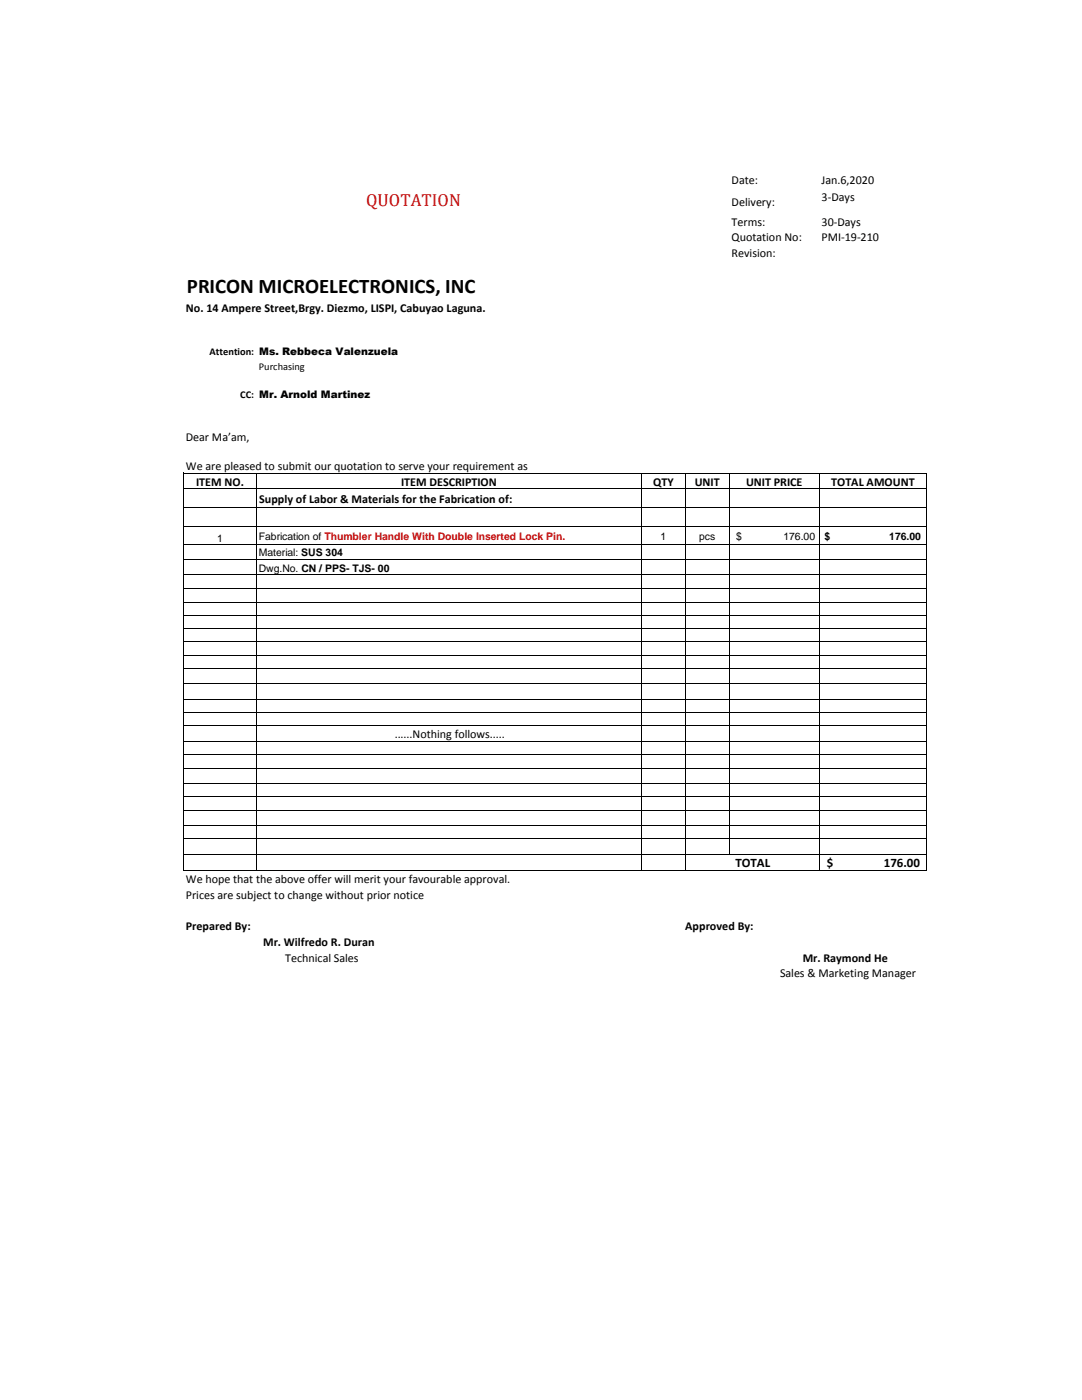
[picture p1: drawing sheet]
<svg xmlns="http://www.w3.org/2000/svg" width="216mm" height="279mm" viewBox="0 0 216 279" stroke-linecap="round" stroke-linejoin="round" font-family="sans-serif">
<defs><g id="words">
<text font-size="4.1" x="37.3" y="58.5">PRICON MICROELECTRONICS, INC</text>
<text font-size="3.5" fill="#c00000" x="73.1" y="41.1">QUOTATION</text>
<g font-size="2.6">
<text x="146.8" y="173.1">TOTAL</text>
<text x="165" y="173.1">$</text>
<text x="176.4" y="173.1">176.00</text>
</g>
<g font-size="2.4">
<text x="146" y="36.7">Date:</text>
<text x="146" y="41.1">Delivery:</text>
<text x="163.9" y="36.7">Jan.6,2020</text>
<text x="163.9" y="40.2">3-Days</text>
<text x="146" y="45">Terms:</text>
<text x="163.9" y="45">30-Days</text>
<text x="146" y="48.2">Quotation No:</text>
<text x="146" y="51.3">Revision:</text>
<text x="163.9" y="48.2">PMI-19-210</text>
<text x="37.1" y="62.2">No. 14 Ampere Street,Brgy. Diezmo, LISPI, Cabuyao Laguna.</text>
<text x="37.1" y="88">Dear Ma’am,</text>
<text x="37.1" y="93.7">We are pleased to submit our quotation to serve your requirement as</text>
<text x="39.1" y="96.9">ITEM NO.</text>
<text x="51.7" y="100.3">Supply of Labor &amp; Materials for the Fabrication of:</text>
<text x="80" y="96.9">ITEM DESCRIPTION</text>
<text x="130.3" y="96.9">QTY</text>
<text x="138.6" y="96.9">UNIT</text>
<text x="148.9" y="96.9">UNIT PRICE</text>
<text x="165.9" y="96.9">TOTAL AMOUNT</text>
<text x="78.8" y="147.3">......Nothing follows.....</text>
<text x="37.1" y="176.3">We hope that the above offer will merit your favourable approval.</text>
<text x="37.1" y="179.4">Prices are subject to change without prior notice</text>
<text x="37.1" y="185.7">Prepared By:</text>
<text x="136.7" y="185.7">Approved By:</text>
<text x="52.5" y="188.8">Mr. Wilfredo R. Duran</text>
<text x="56.9" y="191.9">Technical Sales</text>
<text x="160.2" y="191.9">Mr. Raymond He</text>
<text x="155.6" y="195.1">Sales &amp; Marketing Manager</text>
</g>
<g font-size="2.1">
<text x="41.8" y="70.8">Attention: Ms. Rebbeca Valenzuela</text>
<text x="51.7" y="73.8">Purchasing</text>
<text x="47.9" y="79.3">CC: Mr. Arnold Martinez</text>
<text x="51.7" y="107.8">Fabrication of Thumbler Handle With Double Inserted Lock Pin.</text>
<text x="131.8" y="107.7">1</text>
<text x="139.5" y="107.7">pcs</text>
<text x="146.9" y="107.7">$</text>
<text x="156.3" y="107.7">176.00</text>
<text x="164.5" y="107.8">$</text>
<text x="177.5" y="107.8">176.00</text>
<text x="43.4" y="108.1">1</text>
<text x="51.7" y="111.1">Material: SUS 304</text>
<text x="51.7" y="114.1">Dwg.No. CN / PPS- TJS- 00</text>
</g>
</g></defs>
<g fill="none" stroke="#000" stroke-width=".2">
<path d="M36.6 94.3v79.6M36.7 94.4h148.3M36.7 97.5h148.3M51.2 94.5v79.4M128 94.5v79.4M136.7 94.5v79.4M145.5 94.5v76.1M163.4 94.5v79.4M184.9 94.5v79.4M36.7 101.3h148.3M36.7 105.1h148.3M36.7 108.7h148.3"/>
<path d="M36.7 111.7h148.3M36.7 114.7h148.3M36.7 117.4h148.3M36.7 120.2h148.3M36.7 122.9h148.3M36.7 125.5h148.3M36.7 128.1h148.3M36.7 130.7h148.3M36.7 133.4h148.3M36.7 136.5h148.3M36.7 139.6h148.3M36.7 142.3h148.3"/>
<path d="M36.7 144.9h148.3M36.7 148h148.3M36.7 150.6h148.3M36.7 153.3h148.3M36.7 156.4h148.3M36.7 159h148.3M36.7 161.7h148.3M36.7 164.8h148.3M36.7 167.4h148.3M36.7 170.5h148.3M36.7 173.8h148.3"/>
</g>
<use href="#words"/>
</svg>
